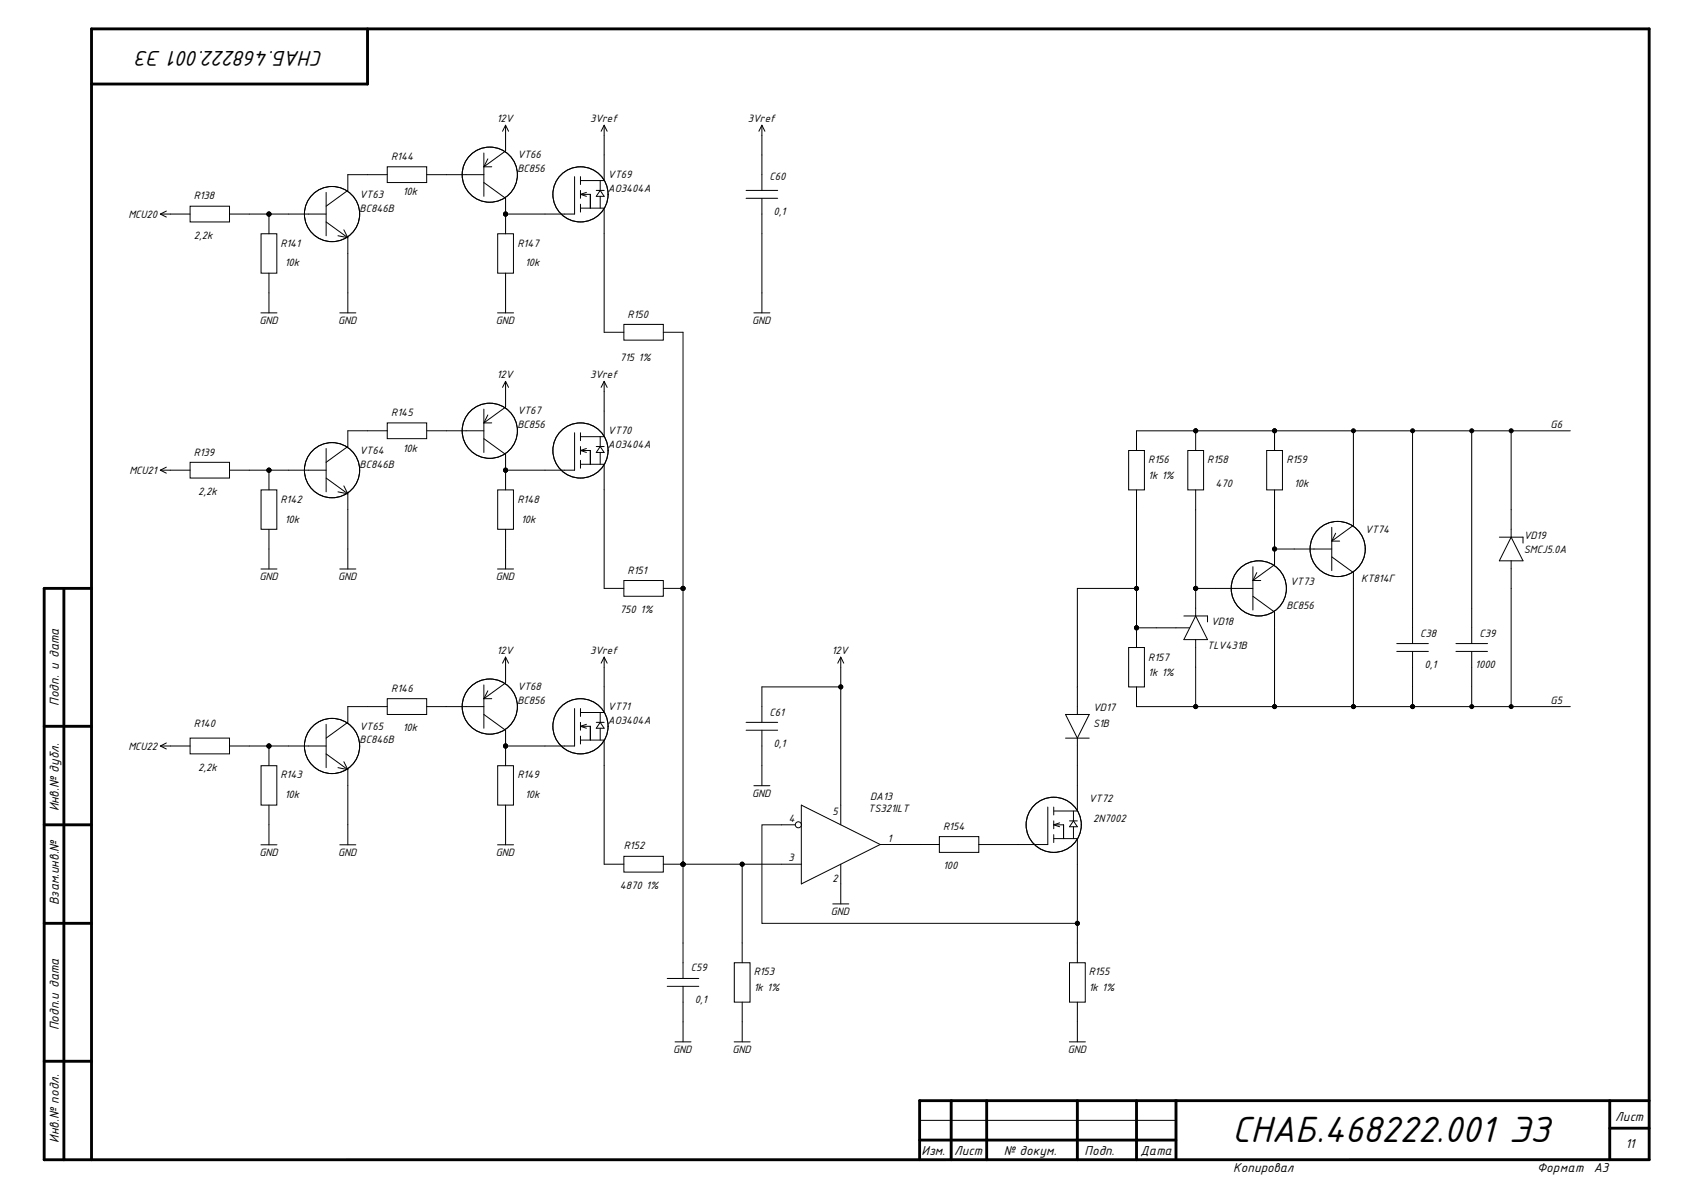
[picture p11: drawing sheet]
<svg xmlns="http://www.w3.org/2000/svg" width="297mm" height="210mm" viewBox="0 0 297 210" stroke-linecap="round" stroke-linejoin="round" font-family="sans-serif">
<defs><g id="words">
<text font-size="6.9" x="217.3" y="201.4">СНАБ.468222.001 ЭЗ</text>
<text font-size="4.1" x="57" y="9" transform="rotate(-180 57 9)">СНАБ.468222.001 ЭЗ</text>
<g font-size="2.5">
<text x="10.4" y="124.5" transform="rotate(-90 10.4 124.5)">Подп. и дата</text>
<text x="10.4" y="143.1" transform="rotate(-90 10.4 143.1)">Инв.№ дубл.</text>
<text x="10.4" y="159.6" transform="rotate(-90 10.4 159.6)">Взам.инв.№</text>
<text x="10.4" y="181.7" transform="rotate(-90 10.4 181.7)">Подп.и дата</text>
<text x="284.9" y="197.8">Лист</text>
<text x="10.4" y="201.5" transform="rotate(-90 10.4 201.5)">Инв.№ подл.</text>
<text x="162.5" y="203.7">Изм.</text>
<text x="168.3" y="203.7">Лист</text>
<text x="177.1" y="203.7">№ докум.</text>
<text x="191.3" y="203.8">Подп.</text>
<text x="201.2" y="203.7">Дата</text>
<text x="286.7" y="202.5">11</text>
<text x="217.5" y="206.7">Копировал</text>
<text x="271.1" y="206.7">Формат</text>
<text x="281.1" y="206.7">A3</text>
</g>
<g font-size="2">
<text x="87.6" y="21.5">12V</text>
<text x="104.1" y="21.5">3Vref</text>
<text x="131.9" y="21.5">3Vref</text>
<text x="69" y="28.2">R144</text>
<text x="91.3" y="27.9">VT66</text>
<text x="34.2" y="35.1">R138</text>
<text x="63.4" y="34.9">VT63</text>
<text x="71" y="34.5">10k</text>
<text x="91.3" y="30.4">BC856</text>
<text x="107.2" y="31.3">VT69</text>
<text x="107.2" y="33.9">AO3404A</text>
<text x="135.7" y="31.7">C60</text>
<text x="22.7" y="38.4">MCU20</text>
<text x="63.4" y="37.3">BC846B</text>
<text x="136.4" y="37.9">0,1</text>
<text x="34.2" y="42.1">2,2k</text>
<text x="49.5" y="43.5">R141</text>
<text x="50.2" y="47">10k</text>
<text x="91.3" y="43.5">R147</text>
<text x="92.6" y="47">10k</text>
<text x="45.8" y="57.1">GND</text>
<text x="59.6" y="57.1">GND</text>
<text x="87.4" y="57.1">GND</text>
<text x="110.7" y="56">R150</text>
<text x="132.7" y="57.1">GND</text>
<text x="109.4" y="63.6">715 1%</text>
<text x="87.6" y="66.7">12V</text>
<text x="104.1" y="66.7">3Vref</text>
<text x="69" y="73.4">R145</text>
<text x="91.3" y="73.1">VT67</text>
<text x="91.3" y="75.5">BC856</text>
<text x="107.2" y="76.6">VT70</text>
<text x="273.5" y="75.5">G6</text>
<text x="22.8" y="83.6">MCU21</text>
<text x="34.2" y="80.4">R139</text>
<text x="63.4" y="80">VT64</text>
<text x="63.4" y="82.5">BC846B</text>
<text x="71" y="79.7">10k</text>
<text x="107.2" y="79">AO3404A</text>
<text x="202.5" y="81.7">R156</text>
<text x="213" y="81.7">R158</text>
<text x="226.9" y="81.7">R159</text>
<text x="34.9" y="87.3">2,2k</text>
<text x="49.5" y="88.7">R142</text>
<text x="91.3" y="88.7">R148</text>
<text x="202.5" y="84.5">1k 1%</text>
<text x="214.4" y="85.9">470</text>
<text x="228.3" y="85.9">10k</text>
<text x="50.2" y="92.2">10k</text>
<text x="91.9" y="92.2">10k</text>
<text x="240.8" y="94">VT74</text>
<text x="268.8" y="95.1">VD19</text>
<text x="110.7" y="101.2">R151</text>
<text x="268.8" y="97.6">SMCJ5.0A</text>
<text x="45.8" y="102.3">GND</text>
<text x="59.6" y="102.3">GND</text>
<text x="87.4" y="102.3">GND</text>
<text x="226.9" y="107.5">BC856</text>
<text x="227.6" y="103.3">VT73</text>
<text x="240.1" y="102.6">KT814Г</text>
<text x="109.4" y="108.2">750 1%</text>
<text x="213.6" y="110.2">VD18</text>
<text x="250.5" y="112.3">C38</text>
<text x="261" y="112.3">C39</text>
<text x="87.6" y="115.4">12V</text>
<text x="104.1" y="115.4">3Vref</text>
<text x="146.7" y="115.4">12V</text>
<text x="202.5" y="116.5">R157</text>
<text x="202.5" y="119.2">1k 1%</text>
<text x="213" y="114.4">TLV431B</text>
<text x="251.3" y="117.9">0,1</text>
<text x="260.2" y="117.9">1000</text>
<text x="69" y="122">R146</text>
<text x="91.3" y="121.8">VT68</text>
<text x="91.3" y="124.2">BC856</text>
<text x="107.2" y="125.2">VT71</text>
<text x="192.8" y="125.5">VD17</text>
<text x="273.5" y="124.1">G5</text>
<text x="34.2" y="128.3">R140</text>
<text x="63.4" y="128.7">VT65</text>
<text x="63.4" y="131.1">BC846B</text>
<text x="71" y="129">10k</text>
<text x="107.2" y="127.7">AO3404A</text>
<text x="135.7" y="126.2">C61</text>
<text x="136.4" y="131.7">0,1</text>
<text x="192.8" y="128.3">S1B</text>
<text x="22.7" y="132.3">MCU22</text>
<text x="34.9" y="136">2,2k</text>
<text x="49.5" y="137.3">R143</text>
<text x="91.3" y="137.3">R149</text>
<text x="50.2" y="140.8">10k</text>
<text x="92.6" y="140.8">10k</text>
<text x="132.7" y="140.5">GND</text>
<text x="146.7" y="143.8">5</text>
<text x="153.2" y="143.2">TS321ILT</text>
<text x="153.5" y="141.1">DA13</text>
<text x="192.1" y="141.5">VT72</text>
<text x="110" y="149.8">R152</text>
<text x="139" y="145">4</text>
<text x="156.5" y="148.5">1</text>
<text x="166.4" y="146.3">R154</text>
<text x="192.8" y="145">2N7002</text>
<text x="45.8" y="151">GND</text>
<text x="59.6" y="151">GND</text>
<text x="87.4" y="151">GND</text>
<text x="139" y="151.9">3</text>
<text x="146.7" y="155.6">2</text>
<text x="166.4" y="153.3">100</text>
<text x="109.4" y="156.8">4870 1%</text>
<text x="146.6" y="161.4">GND</text>
<text x="121.9" y="171.4">C59</text>
<text x="132.9" y="172">R153</text>
<text x="192.1" y="172">R155</text>
<text x="122.5" y="176.9">0,1</text>
<text x="132.9" y="174.8">1k 1%</text>
<text x="192.1" y="174.8">1k 1%</text>
<text x="118.7" y="185.7">GND</text>
<text x="129.2" y="185.7">GND</text>
<text x="188.3" y="185.7">GND</text>
</g>
</g></defs>
<g fill="none" stroke="#000" stroke-width=".51">
<path d="M64.8 5.1v9.7h-48.7M11.3 103.8v100.8M16.1 103.8h-8.3v100.8h283.1v-199.5h-274.8v199.5M7.8 128.1h8.3M7.8 145.5h8.3M7.8 162.9h8.3M7.8 187.2h8.3M167.8 194.1v10.5M174 194.1v10.5M190 194.1v10.5M200.5 194.1v10.5M207.4 194.1v10.4"/>
<path d="M283.9 194.1v10.5M283.9 199h7M290.9 194.1h-128.7v10.5M162.2 201.1h45.2"/>
</g>
<g fill="none" stroke="#000" stroke-width=".18">
<path d="M28.3 37.8l1 .5M28.3 37.8h5.2M29.3 37.2l-1 .6M33.5 36.4h7v2.7h-7zM40.5 37.8h3.5M47.4 37.8v3.4M50.9 37.8h6.6M57.5 33.9v7.7M57.5 39.1l3.9 2.8M61.4 30.8v2.8l-3.9 2.8M64.8 30.8h3.5M68.3 29.4h7v2.8h-7z"/>
<path d="M75.3 30.8h10M85.3 32.2l3.9 2.8v6.2M85.3 27v7.6M85.3 29.4h1.4M86 28l-.7 1.4M89.2 22.1v4.5l-3.9 2.8M89.2 22.1l-.6 1.1M89.2 22.1l.5 1.1M101.3 31.2v6.6h-5.2M102.4 36.7h4.2v4.5M102.4 34.3h1.7v2.4M102.4 31.2v1.3"/>
<path d="M102.4 33.6v1.4M102.4 36v1.4M102.4 34.3l1 .3M103.4 33.9l-1 .4M105.2 33.6h1.4M105.9 31.8v1.8M105.9 34.6v2.1M105.9 33.6l.7 1h-1.4zM106.6 22.1v1.8M106.6 27.3v4.5h-4.2M106.6 22.1l-.6 1.1M106.6 22.1l.5 1.1"/>
<path d="M46 55.2h2.9M46 41.2h2.8v7h-2.8zM47.4 48.2v7M59.6 41.6l1.8 .3M59.9 55.2h2.9M60.7 40.5l.7 1.4M61.4 41.9v2.8M61.4 51.7v3.5M87.8 55.2h2.8M87.8 41.2h2.8v7h-2.8zM89.2 48.2v7M57.5 79.1v7.7"/>
<path d="M61.4 76v2.8l-3.9 2.7M64.8 76h3.5M68.3 74.6h7v2.8h-7zM75.3 76h10M85.3 77.4l3.9 2.8v6.2M85.3 72.2v7.6M85.3 74.6h1.4M86 73.2l-.7 1.4M89.2 67.3v4.5l-3.9 2.8M89.2 67.3l-.6 1M89.2 67.3l.5 1M101.3 76.3v6.6h-5.2"/>
<path d="M102.4 79.5h1.7v2.4M102.4 76.3v1.4M102.4 78.8v1.4M102.4 79.5l1 .3M103.4 79.1l-1 .4M105.2 78.8h1.4M105.9 77v1.8M105.9 79.8v2.1M105.9 78.8l.7 1h-1.4zM106.6 67.3v1.7M106.6 72.5v4.5h-4.2M106.6 67.3l-.6 1"/>
<path d="M106.6 67.3l.5 1M209.5 79.5h2.8v6.9h-2.8zM210.9 76v3.5M223.4 79.5h2.8v6.9h-2.8zM224.8 76v3.5M28.3 82.9l1 .6M28.3 82.9h5.2M29.3 82.4l-1 .5M33.5 81.5h7v2.8h-7zM40.5 82.9h3.5M46 86.4h2.8v7h-2.8zM47.4 82.9v3.5"/>
<path d="M47.4 93.4v7M50.9 82.9h6.6M57.5 84.3l3.9 2.8M59.6 86.8l1.8 .3M60.7 85.7l.7 1.4M61.4 87.1v2.8M61.4 96.8v3.6M87.8 86.4h2.8v7h-2.8zM89.2 93.4v7M102.4 81.9h4.2v4.5M102.4 81.2v1.4M210.9 86.4v3.5"/>
<path d="M221 100v7.6M224.8 96.8v2.8l-3.8 2.8M224.8 86.4v3.5M228.3 96.8h6.6M234.9 93v7.7M234.9 98.2l3.8 2.8v2.8M234.9 95.4h1.4M235.6 94.1l-.7 1.3M238.7 89.9v2.8l-3.8 2.7M264.5 94.7h4.1v1.1M266.5 89.9v4.8M266.5 98.9v4.9"/>
<path d="M266.5 94.7l2.1 4.2h-4.1zM46 100.4h2.9M59.9 100.4h2.9M87.8 100.4h2.8M89.2 115.9v4.6l-3.9 2.7M89.2 115.9l-.6 1.1M89.2 115.9l.5 1.1M106.6 115.9l-.6 1.1M106.6 115.9l.5 1.1M106.6 115.9v1.8M148.3 115.9v1.8M148.3 115.9l-.5 1.1"/>
<path d="M148.3 115.9l.5 1.1M203.9 110.7h6M208.8 108.7h4.2v1M210.9 103.8v4.9M210.9 112.8v4.9M210.9 108.7l2.1 4.1h-4.2zM214.4 103.8h6.6M221 105.2l3.8 2.8v2.7M221 102.4h1.4M221.7 101l-.7 1.4M246.4 114.9h5.6M246.4 113.5h5.6"/>
<path d="M249.2 107.3v6.2M249.2 114.9v6.3M256.8 114.9h5.6M256.8 113.5h5.6M259.6 107.3v6.2M259.6 114.9v6.3M28.3 131.6l1 .5M28.3 131.6h5.2M29.3 131.1l-1 .5M33.5 130.2h7v2.8h-7zM40.5 131.6h3.5M46 135.1h2.8v6.9h-2.8z"/>
<path d="M47.4 131.6v3.5M50.9 131.6h6.6M57.5 127.8v7.6M57.5 133l3.9 2.8M59.6 135.4l1.8 .4M60.7 134.4l.7 1.4M61.4 124.6v2.8l-3.9 2.8M61.4 135.8v2.7M64.8 124.6h3.5M68.3 123.2h7v2.8h-7zM75.3 124.6h10M85.3 126l3.9 2.8v6.3"/>
<path d="M85.3 120.8v7.7M85.3 123.2h1.4M86 121.9l-.7 1.3M87.8 135.1h2.8v6.9h-2.8zM101.3 125v6.6h-5.2M102.4 130.5h4.2v4.6M102.4 128.1h1.7v2.4M102.4 125v1.4M102.4 127.4v1.4M102.4 129.8v1.4M102.4 128.1l1 .4M103.4 127.8l-1 .3"/>
<path d="M105.2 127.4h1.4M105.9 127.4l.7 1.1h-1.4zM105.9 125.7v1.7M105.9 128.5v2M106.6 121.2v4.5h-4.2M188 130.2h4.1M188 126h4.1l-2.1 4.2zM190 138.5v4.6h-4.1M190 121.2v4.8M190 130.2v4.9M46 149h2.9M47.4 142v7"/>
<path d="M59.9 149h2.9M61.4 145.5v3.5M87.8 149h2.8M89.2 142v7M137.9 145.5h3.4M141.3 142l14 7-14 6.9zM146.9 159.4h2.8M148.3 155.9v3.5M162.2 149h3.5M165.7 147.6h6.9v2.8h-6.9zM172.7 149h3.4M184.8 142.4v6.6h-5.2"/>
<path d="M185.9 147.9h4.1v4.5M185.9 145.5h1.7v2.4M185.9 142.4v1.3M185.9 144.8v1.4M185.9 147.2v1.4M185.9 145.5l1 .3M186.9 145.1l-1 .4M188.6 144.8h1.4M189.3 144.8l.7 1h-1.4zM189.3 143.1v1.7M189.3 145.8v2.1M162.2 197.6h45.2"/>
<circle cx="47.4" cy="37.8" r=".35"/>
<circle cx="58.6" cy="37.8" r="4.9"/>
<circle cx="86.4" cy="30.8" r="4.9"/>
<circle cx="89.2" cy="37.8" r=".35"/>
<circle cx="102.4" cy="34.3" r="4.9"/>
<circle cx="86.4" cy="76" r="4.9"/>
<circle cx="102.4" cy="79.5" r="4.9"/>
<circle cx="210.9" cy="76" r=".35"/>
<circle cx="224.8" cy="76" r=".35"/>
<circle cx="47.4" cy="82.9" r=".35"/>
<circle cx="58.6" cy="82.9" r="4.9"/>
<circle cx="89.2" cy="82.9" r=".35"/>
<circle cx="235.9" cy="96.8" r="4.9"/>
<circle cx="236" cy="96.8" r="4.9"/>
<circle cx="210.9" cy="103.8" r=".35"/>
<circle cx="222" cy="103.8" r="4.9"/>
<circle cx="47.4" cy="131.6" r=".35"/>
<circle cx="58.6" cy="131.6" r="4.9"/>
<circle cx="86.4" cy="124.6" r="4.9"/>
<circle cx="89.2" cy="131.6" r=".35"/>
<circle cx="102.4" cy="128.1" r="4.9"/>
<circle cx="185.9" cy="145.5" r="4.9"/>
</g>
<g fill="#000">
<circle cx="47.4" cy="37.8" r=".35"/>
<circle cx="89.2" cy="37.8" r=".35"/>
<circle cx="210.9" cy="76" r=".35"/>
<circle cx="224.8" cy="76" r=".35"/>
<circle cx="47.4" cy="82.9" r=".35"/>
<circle cx="89.2" cy="82.9" r=".35"/>
<circle cx="210.9" cy="103.8" r=".35"/>
<circle cx="47.4" cy="131.6" r=".35"/>
<circle cx="89.2" cy="131.6" r=".35"/>
</g>
<circle cx="140.8" cy="145.5" r=".53" fill="#fff"/>
<g fill="none" stroke="#000" stroke-width=".18">
<path d="M44 37.8h6.9M61.4 30.8h3.4M89.2 37.8h6.9M106.6 23.9v3.4M131.6 35h5.6M131.6 33.6h5.6M134.4 22.1v11.5M134.4 35v20.2M134.4 22.1l-.5 1.1M134.4 22.1l.5 1.1M61.4 44.7v7M106.6 41.2v17.4h3.4"/>
<path d="M110 57.2h7v2.8h-7zM117 58.6h3.5v93.8M133 55.2h2.8M61.4 76h3.4M106.6 69v3.5M199.1 79.5h2.8v6.9h-2.8zM238.7 76v13.9M249.2 76v31.3M259.6 76v31.3M266.5 76v13.9M277 76h-76.5v3.5M44 82.9h6.9"/>
<path d="M61.4 89.9v6.9M89.2 82.9h6.9M106.6 86.4v17.4h3.4M200.5 86.4v17.4M210.9 89.9v13.9h3.5M224.8 89.9v6.9h3.5M106.6 117.7v3.5M110 102.4h7v2.8h-7zM117 103.8h3.5M148.3 117.7v27.8M199.1 114.2h2.8v7h-2.8zM200.5 110.7v3.5"/>
<path d="M203.9 110.7h-3.4v-6.9h-10.5v17.4M210.9 117.7v6.9M224.8 110.7v13.9M238.7 103.8v20.8M266.5 103.8v20.8M44 131.6h6.9M61.4 138.5v7M61.4 124.6h3.4M89.2 131.6h6.9M106.6 135.1v17.3h3.4M131.6 128.8h5.6M131.6 127.4h5.6"/>
<path d="M133 138.6h2.8M134.4 128.8v9.8M148.3 121.2h-13.9v6.2M190 135.1v3.4M200.5 121.2v3.4h48.7v-3.4M249.2 124.6h27.8M259.6 121.2v3.4M110 151h7v2.8h-7zM117 152.4h3.5M120.5 152.4v20.2M120.5 152.4h20.8M130.9 152.4v17.4"/>
<path d="M137.9 145.5h-3.5v17.4h55.6M148.3 152.4v3.5M155.3 149h6.9M176.1 149h3.5M190 152.4v17.4M117.7 174h5.6M117.7 172.6h5.6M120.5 174v9.8M129.5 169.8h2.8v7h-2.8zM130.9 176.8v7M188.6 169.8h2.8v7h-2.8zM190 176.8v7"/>
<path d="M119.1 183.8h2.8M129.5 183.8h2.8M188.6 183.8h2.8"/>
<circle cx="47.4" cy="37.8" r=".35"/>
<circle cx="89.2" cy="37.8" r=".35"/>
<circle cx="238.7" cy="76" r=".35"/>
<circle cx="249.2" cy="76" r=".35"/>
<circle cx="259.6" cy="76" r=".35"/>
<circle cx="266.6" cy="76" r=".35"/>
<circle cx="47.4" cy="82.9" r=".35"/>
<circle cx="89.2" cy="82.9" r=".35"/>
<circle cx="224.8" cy="96.8" r=".35"/>
<circle cx="120.5" cy="103.8" r=".35"/>
<circle cx="200.5" cy="103.8" r=".35"/>
<circle cx="200.5" cy="110.7" r=".35"/>
<circle cx="210.9" cy="103.8" r=".35"/>
<circle cx="47.4" cy="131.6" r=".35"/>
<circle cx="89.2" cy="131.6" r=".35"/>
<circle cx="148.3" cy="121.2" r=".35"/>
<circle cx="210.9" cy="124.6" r=".35"/>
<circle cx="224.8" cy="124.6" r=".35"/>
<circle cx="238.7" cy="124.6" r=".35"/>
<circle cx="249.2" cy="124.6" r=".35"/>
<circle cx="259.6" cy="124.6" r=".35"/>
<circle cx="266.6" cy="124.6" r=".35"/>
<circle cx="120.5" cy="152.4" r=".35"/>
<circle cx="130.9" cy="152.4" r=".35"/>
<circle cx="140.8" cy="145.5" r=".53"/>
<circle cx="190" cy="162.9" r=".35"/>
</g>
<g fill="#000">
<circle cx="47.4" cy="37.8" r=".35"/>
<circle cx="89.2" cy="37.8" r=".35"/>
<circle cx="238.7" cy="76" r=".35"/>
<circle cx="249.2" cy="76" r=".35"/>
<circle cx="259.6" cy="76" r=".35"/>
<circle cx="266.6" cy="76" r=".35"/>
<circle cx="47.4" cy="82.9" r=".35"/>
<circle cx="89.2" cy="82.9" r=".35"/>
<circle cx="224.8" cy="96.8" r=".35"/>
<circle cx="120.5" cy="103.8" r=".35"/>
<circle cx="200.5" cy="103.8" r=".35"/>
<circle cx="200.5" cy="110.7" r=".35"/>
<circle cx="210.9" cy="103.8" r=".35"/>
<circle cx="47.4" cy="131.6" r=".35"/>
<circle cx="89.2" cy="131.6" r=".35"/>
<circle cx="148.3" cy="121.2" r=".35"/>
<circle cx="210.9" cy="124.6" r=".35"/>
<circle cx="224.8" cy="124.6" r=".35"/>
<circle cx="238.7" cy="124.6" r=".35"/>
<circle cx="249.2" cy="124.6" r=".35"/>
<circle cx="259.6" cy="124.6" r=".35"/>
<circle cx="266.6" cy="124.6" r=".35"/>
<circle cx="120.5" cy="152.4" r=".35"/>
<circle cx="130.9" cy="152.4" r=".35"/>
<circle cx="190" cy="162.9" r=".35"/>
</g>
<use href="#words"/>
</svg>
